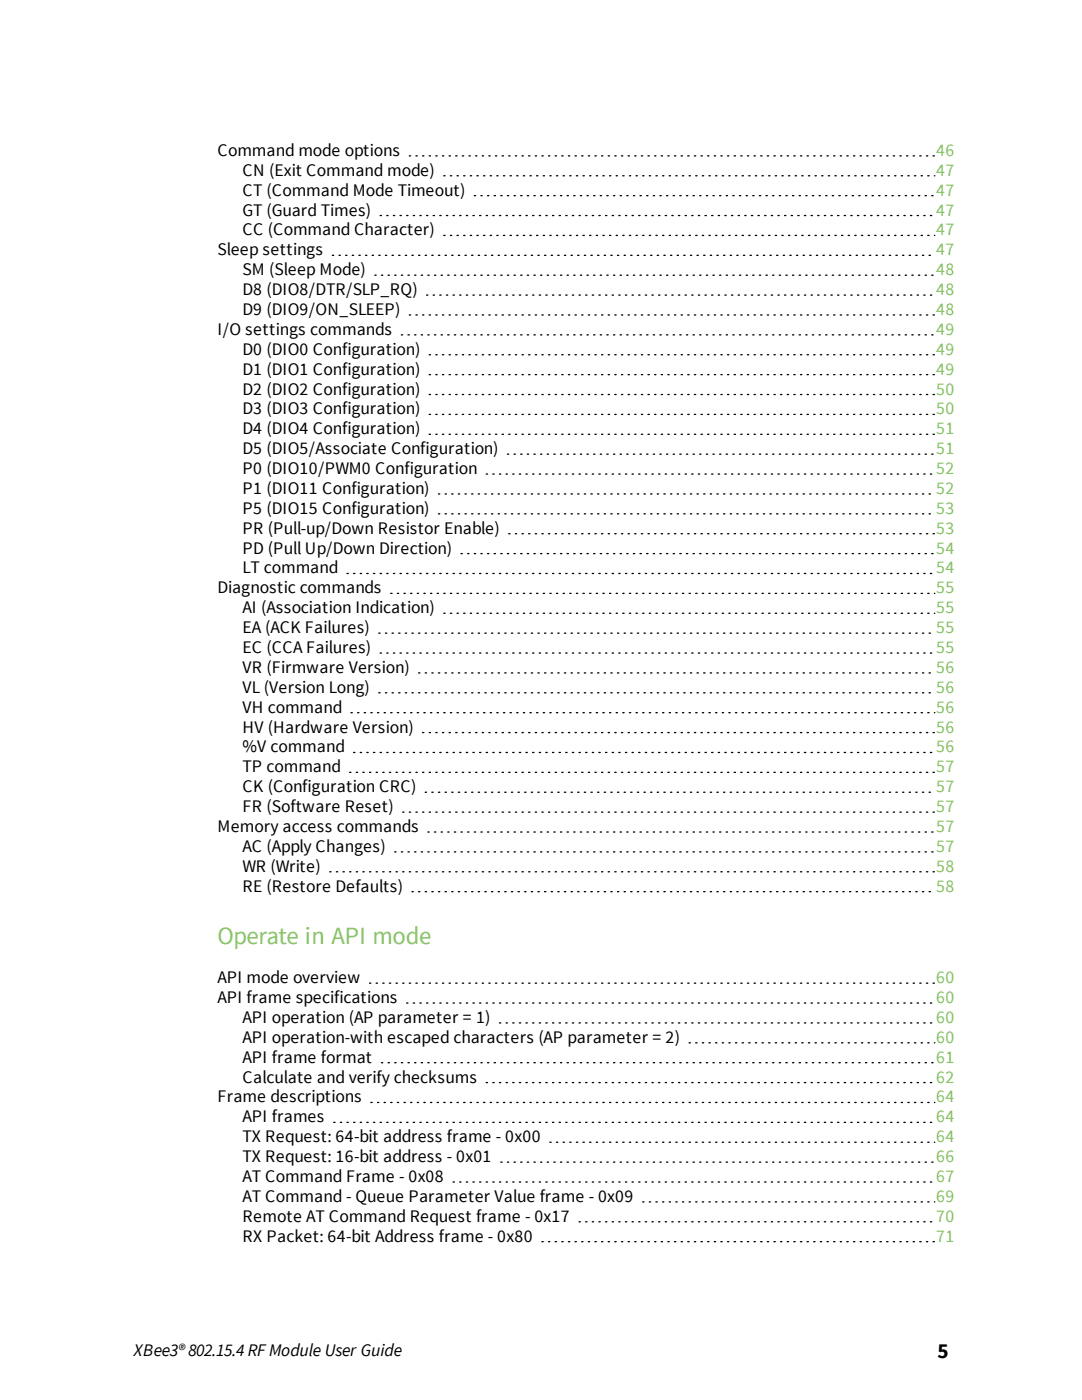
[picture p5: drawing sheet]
<svg xmlns="http://www.w3.org/2000/svg" width="216mm" height="279mm" viewBox="0 0 216 279" stroke-linecap="round" stroke-linejoin="round" font-family="sans-serif">
<defs><g id="words">
<text font-size="4.9" fill="#84c361" x="43.4" y="188.4">Operate in API mode</text>
<text font-size="4.2" x="187.1" y="271.1">5</text>
<g font-size="3.5">
<text x="43.4" y="31.1">Command mode options</text>
<text x="48.4" y="35.1">CN (Exit Command mode)</text>
<text x="48.4" y="39">CT (Command Mode Timeout)</text>
<text x="48.4" y="43">GT (Guard Times)</text>
<text x="48.4" y="47">CC (Command Character)</text>
<text x="43.4" y="51">Sleep settings</text>
<text x="48.4" y="54.9">SM (Sleep Mode)</text>
<text x="48.4" y="58.9">D8 (DIO8/DTR/SLP_RQ)</text>
<text x="48.4" y="62.9">D9 (DIO9/ON_SLEEP)</text>
<text x="43.4" y="66.8">I/O settings commands</text>
<text x="48.4" y="70.8">D0 (DIO0 Configuration)</text>
<text x="48.4" y="74.8">D1 (DIO1 Configuration)</text>
<text x="48.4" y="78.7">D2 (DIO2 Configuration)</text>
<text x="48.4" y="82.7">D3 (DIO3 Configuration)</text>
<text x="48.4" y="86.7">D4 (DIO4 Configuration)</text>
<text x="48.4" y="90.6">D5 (DIO5/Associate Configuration)</text>
<text x="48.4" y="94.6">P0 (DIO10/PWM0 Configuration</text>
<text x="48.4" y="98.6">P1 (DIO11 Configuration)</text>
<text x="48.4" y="102.5">P5 (DIO15 Configuration)</text>
<text x="48.4" y="106.5">PR (Pull-up/Down Resistor Enable)</text>
<text x="48.4" y="110.5">PD (Pull Up/Down Direction)</text>
<text x="43.4" y="118.4">Diagnostic commands</text>
<text x="48.4" y="114.5">LT command</text>
<text x="48.4" y="122.4">AI (Association Indication)</text>
<text x="48.4" y="126.4">EA (ACK Failures)</text>
<text x="48.4" y="130.3">EC (CCA Failures)</text>
<text x="48.4" y="134.3">VR (Firmware Version)</text>
<text x="48.4" y="138.3">VL (Version Long)</text>
<text x="48.4" y="142.2">VH command</text>
<text x="48.4" y="146.2">HV (Hardware Version)</text>
<text x="48.4" y="150.2">%V command</text>
<text x="48.4" y="154.1">TP command</text>
<text x="48.4" y="158.1">CK (Configuration CRC)</text>
<text x="43.4" y="166">Memory access commands</text>
<text x="48.4" y="162.1">FR (Software Reset)</text>
<text x="48.4" y="170">AC (Apply Changes)</text>
<text x="48.4" y="174">WR (Write)</text>
<text x="48.4" y="178">RE (Restore Defaults)</text>
<text x="43.4" y="196.2">API mode overview</text>
<text x="43.4" y="200.2">API frame specifications</text>
<text x="48.4" y="204.1">API operation (AP parameter = 1)</text>
<text x="48.4" y="208.1">API operation-with escaped characters (AP parameter = 2)</text>
<text x="48.4" y="212.1">API frame format</text>
<text x="43.4" y="220">Frame descriptions</text>
<text x="48.4" y="216.1">Calculate and verify checksums</text>
<text x="48.4" y="224">API frames</text>
<text x="48.4" y="228">TX Request: 64-bit address frame - 0x00</text>
<text x="48.4" y="231.9">TX Request: 16-bit address - 0x01</text>
<text x="48.4" y="235.9">AT Command Frame - 0x08</text>
<text x="48.4" y="239.9">AT Command - Queue Parameter Value frame - 0x09</text>
<text x="48.4" y="243.8">Remote AT Command Request frame - 0x17</text>
<text x="48.4" y="247.8">RX Packet: 64-bit Address frame - 0x80</text>
<text x="26.7" y="270.6">XBee3®802.15.4 RFModule User Guide</text>
</g>
<g font-size="3.5" fill="#84c361">
<text x="186.8" y="31.1">46</text>
<text x="186.8" y="35.1">47</text>
<text x="186.8" y="39">47</text>
<text x="186.8" y="43">47</text>
<text x="186.8" y="47">47</text>
<text x="186.8" y="51">47</text>
<text x="186.8" y="54.9">48</text>
<text x="186.8" y="58.9">48</text>
<text x="186.8" y="62.9">48</text>
<text x="186.8" y="66.8">49</text>
<text x="186.8" y="70.8">49</text>
<text x="186.8" y="74.8">49</text>
<text x="186.8" y="78.7">50</text>
<text x="186.8" y="82.7">50</text>
<text x="186.8" y="86.7">51</text>
<text x="186.8" y="90.6">51</text>
<text x="186.8" y="94.6">52</text>
<text x="186.8" y="98.6">52</text>
<text x="186.8" y="102.5">53</text>
<text x="186.8" y="106.5">53</text>
<text x="186.8" y="110.5">54</text>
<text x="186.8" y="114.5">54</text>
<text x="186.8" y="118.4">55</text>
<text x="186.8" y="122.4">55</text>
<text x="186.8" y="126.4">55</text>
<text x="186.8" y="130.3">55</text>
<text x="186.8" y="134.3">56</text>
<text x="186.8" y="138.3">56</text>
<text x="186.8" y="142.2">56</text>
<text x="186.8" y="146.2">56</text>
<text x="186.8" y="150.2">56</text>
<text x="186.8" y="154.1">57</text>
<text x="186.8" y="158.1">57</text>
<text x="186.8" y="162.1">57</text>
<text x="186.8" y="166">57</text>
<text x="186.8" y="170">57</text>
<text x="186.8" y="174">58</text>
<text x="186.8" y="178">58</text>
<text x="186.8" y="196.2">60</text>
<text x="186.8" y="200.2">60</text>
<text x="186.8" y="204.1">60</text>
<text x="186.8" y="208.1">60</text>
<text x="186.8" y="212.1">61</text>
<text x="186.8" y="216.1">62</text>
<text x="186.8" y="220">64</text>
<text x="186.8" y="224">64</text>
<text x="186.8" y="228">64</text>
<text x="186.8" y="231.9">66</text>
<text x="186.8" y="235.9">67</text>
<text x="186.8" y="239.9">69</text>
<text x="186.8" y="243.8">70</text>
<text x="186.8" y="247.8">71</text>
</g>
</g></defs>
<g fill="none" stroke="#000" stroke-width=".26" stroke-dasharray=".3 1.1">
<path d="M81.7 31.1h104.8M88.5 35.1h98M94.6 39h91.9M66.3 51h120.2M74.8 54.9h111.7M75.8 43h110.7M85.1 58.9h101.4M88.5 47h98M80.1 66.8h106.4M81.7 62.9h104.8M85.6 70.8h100.9M85.6 74.8h100.9"/>
<path d="M85.6 78.7h100.9M85.6 82.7h100.9M85.6 86.7h100.9M87.5 98.6h99M97 94.6h89.5M101.2 90.6h85.3M69.2 114.5h117.3M78 118.4h108.5M87.5 102.5h99M92 110.5h94.5M101.5 106.5h85M75.6 126.4h110.9"/>
<path d="M75.6 138.3h110.9M75.8 130.3h110.7M83.5 134.3h103M88.5 122.4h98M69.8 154.1h116.7M70 142.2h116.5M70.6 150.2h115.9M84.3 146.2h102.2M84.8 158.1h101.7M65.8 174h120.7M78.8 170h107.7M80.3 162.1h106.2"/>
<path d="M82.2 178h104.3M85.4 166h101.1M73.7 196.2h112.8M76.1 212.1h110.4M81.1 200.2h105.4M97 216.1h89.5M99.7 204.1h86.8M137.5 208.1h49M66.6 224h119.9M74 220h112.5M90.4 235.9h96.1M99.9 231.9h86.6"/>
<path d="M109.7 228h76.8M128.2 239.9h58.3M108.1 247.8h78.4M115.5 243.8h71"/>
</g>
<use href="#words"/>
</svg>
